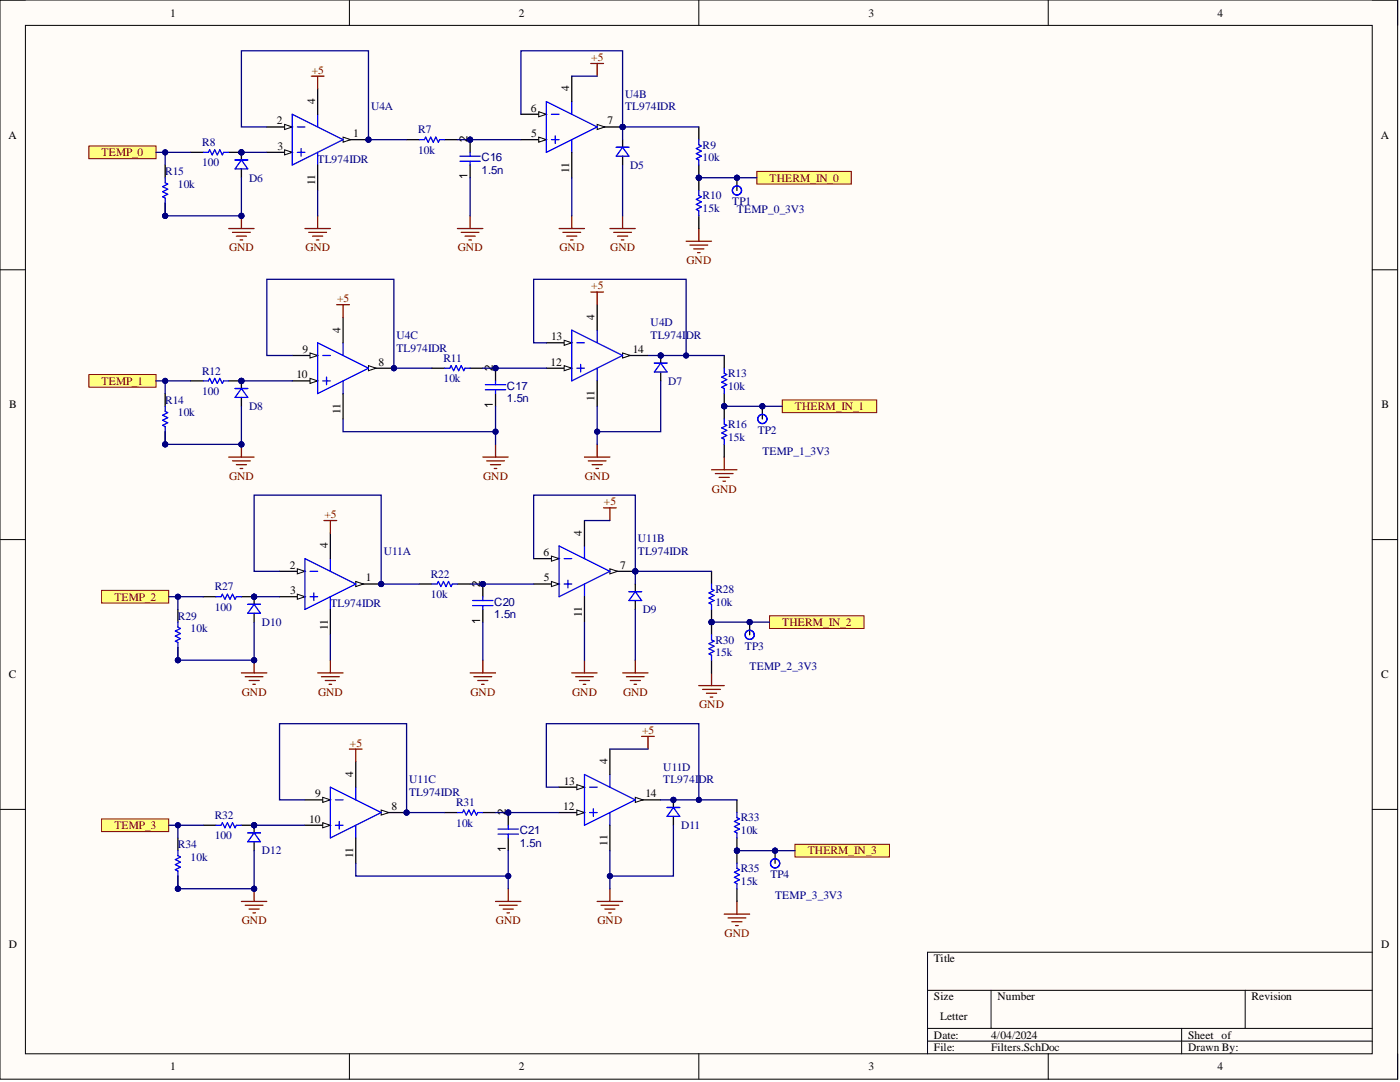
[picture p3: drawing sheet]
<svg xmlns="http://www.w3.org/2000/svg" width="279mm" height="216mm" viewBox="0 0 279 216" stroke-linecap="round" stroke-linejoin="round" font-family="sans-serif">
<defs><g id="words">
<g font-size="2.3">
<text x="34" y="3.3">1</text>
<text x="103.5" y="3.3">2</text>
<text x="173.4" y="3.3">3</text>
<text x="243" y="3.3">4</text>
<text x="62.9" y="20.8" transform="rotate(-90 62.9 20.8)">4</text>
<text x="105.9" y="22.3">6</text>
<text x="113.6" y="18.2" transform="rotate(-90 113.6 18.2)">4</text>
<text x="1.7" y="27.7">A</text>
<text x="55.3" y="24.8">2</text>
<text x="55.4" y="29.9">3</text>
<text x="70.5" y="27.4">1</text>
<text x="93.3" y="28.4" transform="rotate(-90 93.3 28.4)">2</text>
<text x="106" y="27.4">5</text>
<text x="121.2" y="24.8">7</text>
<text x="275.5" y="27.7">A</text>
<text x="93.3" y="35.8" transform="rotate(-90 93.3 35.8)">1</text>
<text x="113.6" y="34.5" transform="rotate(-90 113.6 34.5)">11</text>
<text x="62.9" y="37" transform="rotate(-90 62.9 37)">11</text>
<text x="118.7" y="63.8" transform="rotate(-90 118.7 63.8)">4</text>
<text x="60.4" y="70.4">9</text>
<text x="68" y="66.4" transform="rotate(-90 68 66.4)">4</text>
<text x="110" y="67.9">13</text>
<text x="126.3" y="70.4">14</text>
<text x="59.2" y="75.5">10</text>
<text x="75.6" y="73">8</text>
<text x="98.4" y="74" transform="rotate(-90 98.4 74)">2</text>
<text x="109.9" y="73">12</text>
<text x="1.9" y="81.5">B</text>
<text x="68" y="82.6" transform="rotate(-90 68 82.6)">11</text>
<text x="98.4" y="81.4" transform="rotate(-90 98.4 81.4)">1</text>
<text x="118.7" y="80.1" transform="rotate(-90 118.7 80.1)">11</text>
<text x="275.7" y="81.5">B</text>
<text x="116.1" y="106.9" transform="rotate(-90 116.1 106.9)">4</text>
<text x="57.8" y="113.5">2</text>
<text x="65.4" y="109.4" transform="rotate(-90 65.4 109.4)">4</text>
<text x="108.4" y="111">6</text>
<text x="123.7" y="113.5">7</text>
<text x="57.9" y="118.6">3</text>
<text x="73" y="116">1</text>
<text x="95.9" y="117" transform="rotate(-90 95.9 117)">2</text>
<text x="108.5" y="116">5</text>
<text x="65.4" y="125.7" transform="rotate(-90 65.4 125.7)">11</text>
<text x="95.9" y="124.5" transform="rotate(-90 95.9 124.5)">1</text>
<text x="116.1" y="123.1" transform="rotate(-90 116.1 123.1)">11</text>
<text x="1.8" y="135.4">C</text>
<text x="275.6" y="135.4">C</text>
<text x="70.5" y="155" transform="rotate(-90 70.5 155)">4</text>
<text x="121.2" y="152.5" transform="rotate(-90 121.2 152.5)">4</text>
<text x="62.9" y="159.1">9</text>
<text x="78.1" y="161.6">8</text>
<text x="112.4" y="161.6">12</text>
<text x="112.5" y="156.6">13</text>
<text x="128.8" y="159.1">14</text>
<text x="61.7" y="164.2">10</text>
<text x="100.9" y="162.6" transform="rotate(-90 100.9 162.6)">2</text>
<text x="70.5" y="171.3" transform="rotate(-90 70.5 171.3)">11</text>
<text x="100.9" y="170.1" transform="rotate(-90 100.9 170.1)">1</text>
<text x="121.2" y="168.7" transform="rotate(-90 121.2 168.7)">11</text>
<text x="1.8" y="189.2">D</text>
<text x="275.6" y="189.2">D</text>
<text x="186.4" y="192">Title</text>
<text x="186.4" y="199.6">Size</text>
<text x="187.6" y="203.4">Letter</text>
<text x="199.1" y="199.6">Number</text>
<text x="249.8" y="199.6">Revision</text>
<text x="186.4" y="207.2">Date:</text>
<text x="186.4" y="209.8">File:</text>
<text x="197.8" y="207.2">4/04/2024</text>
<text x="197.8" y="209.8">Filters.SchDoc</text>
<text x="237.1" y="207.2">Sheet of</text>
<text x="237.1" y="209.8">Drawn By:</text>
<text x="34" y="213.6">1</text>
<text x="103.5" y="213.6">2</text>
<text x="173.4" y="213.6">3</text>
<text x="243" y="213.6">4</text>
</g>
<g font-size="2.3" fill="#800000">
<text x="62.2" y="14.7">+5</text>
<text x="118" y="12.2">+5</text>
<text x="20.3" y="31.2">TEMP_0</text>
<text x="153.6" y="36.2">THERM_IN_0</text>
<text x="45.7" y="50.2">GND</text>
<text x="60.9" y="50.2">GND</text>
<text x="91.4" y="50.2">GND</text>
<text x="111.7" y="50.2">GND</text>
<text x="121.8" y="50.2">GND</text>
<text x="137" y="52.7">GND</text>
<text x="118" y="57.8">+5</text>
<text x="67.3" y="60.3">+5</text>
<text x="20.3" y="76.8">TEMP_1</text>
<text x="158.7" y="81.8">THERM_IN_1</text>
<text x="45.7" y="95.8">GND</text>
<text x="96.4" y="95.8">GND</text>
<text x="116.7" y="95.8">GND</text>
<text x="120.5" y="100.8">+5</text>
<text x="142.1" y="98.3">GND</text>
<text x="64.7" y="103.4">+5</text>
<text x="22.8" y="119.8">TEMP_2</text>
<text x="156.1" y="124.9">THERM_IN_2</text>
<text x="48.3" y="138.8">GND</text>
<text x="63.5" y="138.8">GND</text>
<text x="93.9" y="138.8">GND</text>
<text x="114.2" y="138.8">GND</text>
<text x="124.3" y="138.8">GND</text>
<text x="139.5" y="141.4">GND</text>
<text x="69.8" y="149">+5</text>
<text x="128.1" y="146.4">+5</text>
<text x="22.8" y="165.4">TEMP_3</text>
<text x="161.2" y="170.5">THERM_IN_3</text>
<text x="48.3" y="184.4">GND</text>
<text x="99" y="184.4">GND</text>
<text x="119.3" y="184.4">GND</text>
<text x="144.6" y="187">GND</text>
</g>
<g font-size="2.3" fill="#000080">
<text x="74" y="22">U4A</text>
<text x="124.8" y="19.5">U4B</text>
<text x="124.8" y="22">TL974IDR</text>
<text x="40.3" y="29.1">R8</text>
<text x="83.4" y="26.6">R7</text>
<text x="140.2" y="29.6">R9</text>
<text x="33" y="35">R15</text>
<text x="40.3" y="33.2">100</text>
<text x="63.4" y="32.4">TL974IDR</text>
<text x="83.4" y="30.7">10k</text>
<text x="96.1" y="32.2">C16</text>
<text x="96.1" y="34.7">1.5n</text>
<text x="125.8" y="33.7">D5</text>
<text x="140.2" y="32.2">10k</text>
<text x="35.5" y="37.5">10k</text>
<text x="49.7" y="36.2">D6</text>
<text x="140.2" y="39.8">R10</text>
<text x="146.1" y="41">TP1</text>
<text x="140.2" y="42.3">15k</text>
<text x="147.1" y="42.6">TEMP_0_3V3</text>
<text x="129.8" y="65.1">U4D</text>
<text x="79.1" y="67.6">U4C</text>
<text x="79.1" y="70.2">TL974IDR</text>
<text x="129.8" y="67.6">TL974IDR</text>
<text x="40.3" y="74.7">R12</text>
<text x="88.5" y="76.3">10k</text>
<text x="88.5" y="72.2">R11</text>
<text x="101.2" y="77.8">C17</text>
<text x="133.4" y="76.8">D7</text>
<text x="145.3" y="77.8">10k</text>
<text x="145.3" y="75.2">R13</text>
<text x="33" y="80.6">R14</text>
<text x="35.5" y="83.1">10k</text>
<text x="40.3" y="78.8">100</text>
<text x="49.7" y="81.8">D8</text>
<text x="101.2" y="80.3">1.5n</text>
<text x="145.3" y="87.9">15k</text>
<text x="145.3" y="85.4">R16</text>
<text x="151.2" y="86.6">TP2</text>
<text x="152.1" y="90.7">TEMP_1_3V3</text>
<text x="76.6" y="110.7">U11A</text>
<text x="127.3" y="108.2">U11B</text>
<text x="127.3" y="110.7">TL974IDR</text>
<text x="42.9" y="117.8">R27</text>
<text x="86" y="119.3">10k</text>
<text x="86" y="115.3">R22</text>
<text x="142.8" y="118.3">R28</text>
<text x="35.5" y="123.6">R29</text>
<text x="42.9" y="121.9">100</text>
<text x="52.2" y="124.9">D10</text>
<text x="65.9" y="121.1">TL974IDR</text>
<text x="98.6" y="120.8">C20</text>
<text x="98.6" y="123.4">1.5n</text>
<text x="128.3" y="122.4">D9</text>
<text x="142.8" y="120.8">10k</text>
<text x="38" y="126.2">10k</text>
<text x="142.8" y="131">15k</text>
<text x="142.8" y="128.4">R30</text>
<text x="148.7" y="129.6">TP3</text>
<text x="149.6" y="133.8">TEMP_2_3V3</text>
<text x="132.4" y="153.8">U11D</text>
<text x="81.7" y="156.3">U11C</text>
<text x="81.7" y="158.8">TL974IDR</text>
<text x="91" y="160.9">R31</text>
<text x="132.4" y="156.3">TL974IDR</text>
<text x="42.9" y="167.5">100</text>
<text x="42.9" y="163.4">R32</text>
<text x="91" y="164.9">10k</text>
<text x="103.7" y="166.4">C21</text>
<text x="135.9" y="165.4">D11</text>
<text x="147.8" y="166.4">10k</text>
<text x="147.8" y="163.9">R33</text>
<text x="35.5" y="169.2">R34</text>
<text x="38" y="171.8">10k</text>
<text x="52.2" y="170.5">D12</text>
<text x="103.7" y="169">1.5n</text>
<text x="147.8" y="176.6">15k</text>
<text x="147.8" y="174">R35</text>
<text x="153.7" y="175.2">TP4</text>
<text x="154.7" y="179.4">TEMP_3_3V3</text>
</g>
</g></defs>
<path d="M0 0h278.9v215.3h-278.9z" fill-rule="evenodd" fill="#fffcf8"/>
<path d="M0 0h278.9v215.3h-278.9z" fill="none" stroke="#000" stroke-width=".2"/>
<path d="M5.1 5.1h268.8v205.2h-268.8z" fill-rule="evenodd" fill="#fffcf8"/>
<g fill="none" stroke="#000" stroke-width=".2">
<path d="M0 0h5.1M5.1 5.1h268.8v205.2h-268.8zM69.7 0v5.1M139.5 0v5.1M209.2 0v5.1M273.9 0h5v5.1M0 53.8h5.1M273.9 53.8h5M0 107.7h5.1M273.9 107.7h5M0 161.5h5.1M273.9 161.5h5"/>
<path d="M185.1 197.6h88.8M197.8 197.6v7.6M248.5 197.6v7.6M273.9 190h-88.8v20.3M69.7 210.3v5M139.5 210.3v5M185.1 205.2h88.8M185.1 207.7h88.8M209.2 210.3v5M235.8 205.2v5.1M278.9 210.3v5"/>
</g>
<circle cx="124.3" cy="25.3" r=".51" fill="#000080"/>
<circle cx="124.3" cy="25.3" r=".51" fill="none" stroke="#000080" stroke-width=".2"/>
<path d="M119.2 25.3h5.1" fill="none" stroke="#000" stroke-width=".25"/>
<path d="M119.2 24.8l1.5 .5-1.5 .5z" fill="#f8fcff"/>
<path d="M119.2 24.8l1.5 .5-1.5 .5z" fill="none" stroke="#000" stroke-width=".2"/>
<circle cx="124.3" cy="25.3" r=".51" fill="#000080"/>
<circle cx="124.3" cy="25.3" r=".51" fill="none" stroke="#000080" stroke-width=".2"/>
<path d="M104 27.9h5" fill="none" stroke="#000" stroke-width=".25"/>
<path d="M107.5 27.4l1.5 .5-1.5 .5z" fill="#f8fcff"/>
<path d="M107.5 27.4l1.5 .5-1.5 .5z" fill="none" stroke="#000" stroke-width=".2"/>
<path d="M104 22.8h5" fill="none" stroke="#000" stroke-width=".25"/>
<path d="M107.5 22.3l1.5 .5-1.5 .5z" fill="#f8fcff"/>
<path d="M107.5 22.3l1.5 .5-1.5 .5z" fill="none" stroke="#000" stroke-width=".2"/>
<path d="M109 20.3l10.2 5-10.2 5.1zM110.1 22.8h1.5M110.1 27.9h1.5M110.8 27.1v1.5M114.1 20.3v2.5M114.1 27.9v2.5" fill="none" stroke="#00f" stroke-width=".25"/>
<path d="M114.1 15.2v5.1M114.1 30.4v5.1" fill="none" stroke="#000" stroke-width=".25"/>
<circle cx="73.5" cy="27.9" r=".51" fill="#000080"/>
<circle cx="73.5" cy="27.9" r=".51" fill="none" stroke="#000080" stroke-width=".2"/>
<path d="M68.5 27.9h5" fill="none" stroke="#000" stroke-width=".25"/>
<path d="M68.5 27.4l1.5 .5-1.5 .5z" fill="#f8fcff"/>
<path d="M68.5 27.4l1.5 .5-1.5 .5z" fill="none" stroke="#000" stroke-width=".2"/>
<circle cx="73.5" cy="27.9" r=".51" fill="#000080"/>
<circle cx="73.5" cy="27.9" r=".51" fill="none" stroke="#000080" stroke-width=".2"/>
<path d="M53.3 30.4h5" fill="none" stroke="#000" stroke-width=".25"/>
<path d="M56.8 29.9l1.5 .5-1.5 .5z" fill="#f8fcff"/>
<path d="M56.8 29.9l1.5 .5-1.5 .5z" fill="none" stroke="#000" stroke-width=".2"/>
<path d="M53.3 25.3h5" fill="none" stroke="#000" stroke-width=".25"/>
<path d="M56.8 24.8l1.5 .5-1.5 .5z" fill="#f8fcff"/>
<path d="M56.8 24.8l1.5 .5-1.5 .5z" fill="none" stroke="#000" stroke-width=".2"/>
<path d="M58.3 22.8l10.2 5.1-10.2 5zM59.3 25.3h1.6M59.3 30.4h1.6M60.1 29.6v1.6M63.4 22.8v2.5M63.4 30.4v2.5" fill="none" stroke="#00f" stroke-width=".25"/>
<path d="M63.4 17.7v5.1M63.4 32.9v5.1" fill="none" stroke="#000" stroke-width=".25"/>
<g fill="none" stroke="#800000" stroke-width=".25">
<path d="M45.6 45.6h5.1M46.4 46.4h3.6M47.2 47.1h2M47.9 47.9h.5M48.2 43.1v2.5M60.9 45.6h5M61.6 46.4h3.6M62.4 47.1h2M63.1 47.9h.5M63.4 43.1v2.5M91.3 45.6h5.1M92 46.4h3.6"/>
<path d="M92.8 47.1h2M93.6 47.9h.5M93.8 43.1v2.5M111.6 45.6h5M112.3 46.4h3.6M113.1 47.1h2M113.9 47.9h.5M114.1 43.1v2.5"/>
</g>
<circle cx="48.2" cy="43.1" r=".51" fill="#000080"/>
<circle cx="48.2" cy="43.1" r=".51" fill="none" stroke="#000080" stroke-width=".2"/>
<path d="M123 29.4h2.5M124.3 29.4l1.2 1.8h-2.5z" fill="none" stroke="#00f" stroke-width=".25"/>
<path d="M124.3 27.9v1.5M124.3 31.2v1.7M124.3 70.9h5" fill="none" stroke="#000" stroke-width=".25"/>
<path d="M121.7 45.6h5.1M122.5 46.4h3.5M123.2 47.1h2.1M124 47.9h.5M124.3 43.1v2.5" fill="none" stroke="#800000" stroke-width=".25"/>
<path d="M124.3 70.4l1.5 .5-1.5 .5z" fill="#f8fcff"/>
<path d="M124.3 70.4l1.5 .5-1.5 .5z" fill="none" stroke="#000" stroke-width=".2"/>
<path d="M109 73.5h5.1" fill="none" stroke="#000" stroke-width=".25"/>
<path d="M112.6 73l1.5 .5-1.5 .5z" fill="#f8fcff"/>
<path d="M112.6 73l1.5 .5-1.5 .5z" fill="none" stroke="#000" stroke-width=".2"/>
<path d="M109 68.4h5.1" fill="none" stroke="#000" stroke-width=".25"/>
<path d="M112.6 67.9l1.5 .5-1.5 .5z" fill="#f8fcff"/>
<path d="M112.6 67.9l1.5 .5-1.5 .5z" fill="none" stroke="#000" stroke-width=".2"/>
<path d="M114.1 65.9l10.2 5-10.2 5.1zM115.1 68.4h1.5M115.1 73.5h1.5M115.9 72.7v1.5M119.2 65.9v2.5M119.2 73.5v2.5" fill="none" stroke="#00f" stroke-width=".25"/>
<path d="M119.2 60.8v5.1M119.2 76v5.1" fill="none" stroke="#000" stroke-width=".25"/>
<circle cx="78.6" cy="73.5" r=".51" fill="#000080"/>
<circle cx="78.6" cy="73.5" r=".51" fill="none" stroke="#000080" stroke-width=".2"/>
<path d="M73.5 73.5h5.1" fill="none" stroke="#000" stroke-width=".25"/>
<path d="M73.5 73l1.6 .5-1.6 .5z" fill="#f8fcff"/>
<path d="M73.5 73l1.6 .5-1.6 .5z" fill="none" stroke="#000" stroke-width=".2"/>
<circle cx="78.6" cy="73.5" r=".51" fill="#000080"/>
<circle cx="78.6" cy="73.5" r=".51" fill="none" stroke="#000080" stroke-width=".2"/>
<path d="M58.3 76h5.1" fill="none" stroke="#000" stroke-width=".25"/>
<path d="M61.9 75.5l1.5 .5-1.5 .5z" fill="#f8fcff"/>
<path d="M61.9 75.5l1.5 .5-1.5 .5z" fill="none" stroke="#000" stroke-width=".2"/>
<path d="M58.3 70.9h5.1" fill="none" stroke="#000" stroke-width=".25"/>
<path d="M61.9 70.4l1.5 .5-1.5 .5z" fill="#f8fcff"/>
<path d="M61.9 70.4l1.5 .5-1.5 .5z" fill="none" stroke="#000" stroke-width=".2"/>
<path d="M63.4 68.4l10.1 5.1-10.1 5zM64.4 70.9h1.5M64.4 76h1.5M65.2 75.2v1.6M68.5 68.4v2.5M68.5 76v2.5" fill="none" stroke="#00f" stroke-width=".25"/>
<path d="M68.5 63.3v5.1M68.5 78.5v5.1" fill="none" stroke="#000" stroke-width=".25"/>
<path d="M62.1 15.2h2.6M63.4 15.2v2.5M117.9 12.7h2.5M119.2 12.7v2.5M117.9 58.3h2.5M119.2 58.3v2.5M67.2 60.8h2.5M68.5 60.8v2.5" fill="none" stroke="#800000" stroke-width=".25"/>
<circle cx="33" cy="43.1" r=".51" fill="#000080"/>
<circle cx="33" cy="43.1" r=".51" fill="none" stroke="#000080" stroke-width=".2"/>
<path d="M33 40.5v2.6" fill="none" stroke="#000" stroke-width=".25"/>
<circle cx="33" cy="43.1" r=".51" fill="#000080"/>
<circle cx="33" cy="43.1" r=".51" fill="none" stroke="#000080" stroke-width=".2"/>
<path d="M33 32.9v2.6" fill="none" stroke="#000" stroke-width=".25"/>
<path d="M33 35.5v1l.5 .2-1 .5 1 .5-1 .6 1 .5-1 .5 .5 .2v1" fill="none" stroke="#00f" stroke-width=".25"/>
<circle cx="147.1" cy="35.5" r=".51" fill="#000080"/>
<circle cx="147.1" cy="35.5" r=".51" fill="none" stroke="#000080" stroke-width=".2"/>
<path d="M147.1 35.5v2.5" fill="none" stroke="#000" stroke-width=".25"/>
<circle cx="147.1" cy="35.5" r=".51" fill="#000080"/>
<circle cx="147.1" cy="35.5" r=".51" fill="none" stroke="#000080" stroke-width=".2"/>
<circle cx="147.1" cy="38" r=".91" fill="none" stroke="#00f" stroke-width=".25"/>
<path d="M136.9 48.1h5.1M137.7 48.9h3.5M138.5 49.7h2M139.2 50.4h.5M139.5 45.6v2.5" fill="none" stroke="#800000" stroke-width=".25"/>
<path d="M17.8 29.1h13.3v2.6h-13.3z" fill-rule="evenodd" fill="#ffff80"/>
<path d="M17.8 29.1h13.3v2.6h-13.3z" fill="none" stroke="#800000" stroke-width=".2"/>
<path d="M151 34.2h18.9v2.5h-18.9z" fill-rule="evenodd" fill="#ffff80"/>
<path d="M151 34.2h18.9v2.5h-18.9z" fill="none" stroke="#800000" stroke-width=".2"/>
<circle cx="93.8" cy="27.9" r=".51" fill="#000080"/>
<circle cx="93.8" cy="27.9" r=".51" fill="none" stroke="#000080" stroke-width=".2"/>
<path d="M93.8 27.9v2.5M93.8 32.9v2.6" fill="none" stroke="#000" stroke-width=".25"/>
<circle cx="93.8" cy="27.9" r=".51" fill="#000080"/>
<circle cx="93.8" cy="27.9" r=".51" fill="none" stroke="#000080" stroke-width=".2"/>
<path d="M91.8 31.2h4.1M91.8 32.2h4.1M93.8 30.4v.8M93.8 32.2v.7" fill="none" stroke="#00f" stroke-width=".25"/>
<circle cx="48.2" cy="30.4" r=".51" fill="#000080"/>
<circle cx="48.2" cy="30.4" r=".51" fill="none" stroke="#000080" stroke-width=".2"/>
<path d="M45.6 30.4h2.6" fill="none" stroke="#000" stroke-width=".25"/>
<circle cx="48.2" cy="30.4" r=".51" fill="#000080"/>
<circle cx="48.2" cy="30.4" r=".51" fill="none" stroke="#000080" stroke-width=".2"/>
<path d="M38 30.4h2.6M81.1 27.9h2.6M88.8 27.9h2.5" fill="none" stroke="#000" stroke-width=".25"/>
<path d="M40.6 30.4h1l.2-.5 .5 1 .6-1 .5 1 .5-1 .5 1 .2-.5h1M83.7 27.9h1l.2-.5 .6 1 .5-1 .5 1 .5-1 .5 1 .2-.5h1.1" fill="none" stroke="#00f" stroke-width=".25"/>
<circle cx="48.2" cy="30.4" r=".51" fill="#000080"/>
<circle cx="48.2" cy="30.4" r=".51" fill="none" stroke="#000080" stroke-width=".2"/>
<path d="M46.9 31.9h2.5" fill="none" stroke="#00f" stroke-width=".25"/>
<path d="M48.2 30.4v1.5M48.2 33.7v1.8" fill="none" stroke="#000" stroke-width=".25"/>
<circle cx="48.2" cy="30.4" r=".51" fill="#000080"/>
<circle cx="48.2" cy="30.4" r=".51" fill="none" stroke="#000080" stroke-width=".2"/>
<path d="M48.2 31.9l1.2 1.8h-2.5z" fill="none" stroke="#00f" stroke-width=".25"/>
<circle cx="139.5" cy="35.5" r=".51" fill="#000080"/>
<circle cx="139.5" cy="35.5" r=".51" fill="none" stroke="#000080" stroke-width=".2"/>
<path d="M139.5 32.9v2.6" fill="none" stroke="#000" stroke-width=".25"/>
<circle cx="139.5" cy="35.5" r=".51" fill="#000080"/>
<circle cx="139.5" cy="35.5" r=".51" fill="none" stroke="#000080" stroke-width=".2"/>
<path d="M139.5 25.3v2.6" fill="none" stroke="#000" stroke-width=".25"/>
<path d="M139.5 27.9v1l.5 .2-1 .5 1 .5-1 .6 1 .5-1 .5 .5 .2v1" fill="none" stroke="#00f" stroke-width=".25"/>
<circle cx="139.5" cy="35.5" r=".51" fill="#000080"/>
<circle cx="139.5" cy="35.5" r=".51" fill="none" stroke="#000080" stroke-width=".2"/>
<path d="M139.5 35.5v2.5M139.5 43.1v2.5" fill="none" stroke="#000" stroke-width=".25"/>
<circle cx="139.5" cy="35.5" r=".51" fill="#000080"/>
<circle cx="139.5" cy="35.5" r=".51" fill="none" stroke="#000080" stroke-width=".2"/>
<path d="M139.5 38v1l.5 .3-1 .5 1 .5-1 .5 1 .5-1 .5 .5 .3v1" fill="none" stroke="#00f" stroke-width=".25"/>
<path d="M45.6 91.2h5.1M46.4 92h3.6M47.2 92.7h2M47.9 93.5h.5M48.2 88.7v2.5" fill="none" stroke="#800000" stroke-width=".25"/>
<circle cx="48.2" cy="88.7" r=".51" fill="#000080"/>
<circle cx="48.2" cy="88.7" r=".51" fill="none" stroke="#000080" stroke-width=".2"/>
<circle cx="33" cy="88.7" r=".51" fill="#000080"/>
<circle cx="33" cy="88.7" r=".51" fill="none" stroke="#000080" stroke-width=".2"/>
<path d="M33 86.1v2.6" fill="none" stroke="#000" stroke-width=".25"/>
<circle cx="33" cy="88.7" r=".51" fill="#000080"/>
<circle cx="33" cy="88.7" r=".51" fill="none" stroke="#000080" stroke-width=".2"/>
<path d="M33 78.5v2.6" fill="none" stroke="#000" stroke-width=".25"/>
<path d="M33 81.1v1l.5 .2-1 .5 1 .5-1 .6 1 .5-1 .5 .5 .2v1" fill="none" stroke="#00f" stroke-width=".25"/>
<circle cx="48.2" cy="76" r=".51" fill="#000080"/>
<circle cx="48.2" cy="76" r=".51" fill="none" stroke="#000080" stroke-width=".2"/>
<path d="M45.6 76h2.6" fill="none" stroke="#000" stroke-width=".25"/>
<circle cx="48.2" cy="76" r=".51" fill="#000080"/>
<circle cx="48.2" cy="76" r=".51" fill="none" stroke="#000080" stroke-width=".2"/>
<path d="M38 76h2.6" fill="none" stroke="#000" stroke-width=".25"/>
<path d="M40.6 76h1l.2-.5 .5 1 .6-1 .5 1 .5-1 .5 1 .2-.5h1" fill="none" stroke="#00f" stroke-width=".25"/>
<circle cx="48.2" cy="76" r=".51" fill="#000080"/>
<circle cx="48.2" cy="76" r=".51" fill="none" stroke="#000080" stroke-width=".2"/>
<path d="M46.9 77.5h2.5" fill="none" stroke="#00f" stroke-width=".25"/>
<path d="M48.2 76v1.5M48.2 79.3v1.8" fill="none" stroke="#000" stroke-width=".25"/>
<circle cx="48.2" cy="76" r=".51" fill="#000080"/>
<circle cx="48.2" cy="76" r=".51" fill="none" stroke="#000080" stroke-width=".2"/>
<path d="M48.2 77.5l1.2 1.8h-2.5z" fill="none" stroke="#00f" stroke-width=".25"/>
<path d="M96.4 91.2h5M97.1 92h3.6M97.9 92.7h2M98.6 93.5h.5M98.9 88.7v2.5" fill="none" stroke="#800000" stroke-width=".25"/>
<circle cx="98.9" cy="73.5" r=".51" fill="#000080"/>
<circle cx="98.9" cy="73.5" r=".51" fill="none" stroke="#000080" stroke-width=".2"/>
<path d="M98.9 73.5v2.5M98.9 78.5v2.6" fill="none" stroke="#000" stroke-width=".25"/>
<circle cx="98.9" cy="73.5" r=".51" fill="#000080"/>
<circle cx="98.9" cy="73.5" r=".51" fill="none" stroke="#000080" stroke-width=".2"/>
<path d="M88.8 73.5h1l.2-.5 .5 1 .5-1 .5 1 .5-1 .6 1 .2-.5h1M96.9 76.8h4M96.9 77.8h4M98.9 76v.8M98.9 77.8v.7" fill="none" stroke="#00f" stroke-width=".25"/>
<path d="M86.2 73.5h2.6M93.8 73.5h2.6" fill="none" stroke="#000" stroke-width=".25"/>
<path d="M17.8 74.7h13.3v2.6h-13.3z" fill-rule="evenodd" fill="#ffff80"/>
<path d="M17.8 74.7h13.3v2.6h-13.3z" fill="none" stroke="#800000" stroke-width=".2"/>
<path d="M116.6 91.2h5.1M117.4 92h3.6M118.2 92.7h2M118.9 93.5h.5M119.2 88.7v2.5" fill="none" stroke="#800000" stroke-width=".25"/>
<circle cx="131.9" cy="70.9" r=".51" fill="#000080"/>
<circle cx="131.9" cy="70.9" r=".51" fill="none" stroke="#000080" stroke-width=".2"/>
<path d="M130.6 72.5h2.5" fill="none" stroke="#00f" stroke-width=".25"/>
<path d="M131.9 70.9v1.6M131.9 74.2v1.8" fill="none" stroke="#000" stroke-width=".25"/>
<circle cx="131.9" cy="70.9" r=".51" fill="#000080"/>
<circle cx="131.9" cy="70.9" r=".51" fill="none" stroke="#000080" stroke-width=".2"/>
<path d="M131.9 72.5l1.2 1.7h-2.5z" fill="none" stroke="#00f" stroke-width=".25"/>
<circle cx="152.1" cy="81.1" r=".51" fill="#000080"/>
<circle cx="152.1" cy="81.1" r=".51" fill="none" stroke="#000080" stroke-width=".2"/>
<path d="M152.1 81.1v2.5" fill="none" stroke="#000" stroke-width=".25"/>
<circle cx="152.1" cy="81.1" r=".51" fill="#000080"/>
<circle cx="152.1" cy="81.1" r=".51" fill="none" stroke="#000080" stroke-width=".2"/>
<circle cx="152.1" cy="83.6" r=".91" fill="none" stroke="#00f" stroke-width=".25"/>
<path d="M142 93.7h5.1M142.8 94.5h3.5M143.5 95.3h2.1M144.3 96h.5M144.5 91.2v2.5" fill="none" stroke="#800000" stroke-width=".25"/>
<path d="M156.1 79.8h18.9v2.5h-18.9z" fill-rule="evenodd" fill="#ffff80"/>
<path d="M156.1 79.8h18.9v2.5h-18.9z" fill="none" stroke="#800000" stroke-width=".2"/>
<circle cx="144.5" cy="81.1" r=".51" fill="#000080"/>
<circle cx="144.5" cy="81.1" r=".51" fill="none" stroke="#000080" stroke-width=".2"/>
<path d="M144.5 78.5v2.6" fill="none" stroke="#000" stroke-width=".25"/>
<circle cx="144.5" cy="81.1" r=".51" fill="#000080"/>
<circle cx="144.5" cy="81.1" r=".51" fill="none" stroke="#000080" stroke-width=".2"/>
<path d="M144.5 70.9v2.6" fill="none" stroke="#000" stroke-width=".25"/>
<path d="M144.5 73.5v1l.5 .2-1 .5 1 .5-1 .6 1 .5-1 .5 .5 .2v1" fill="none" stroke="#00f" stroke-width=".25"/>
<circle cx="144.5" cy="81.1" r=".51" fill="#000080"/>
<circle cx="144.5" cy="81.1" r=".51" fill="none" stroke="#000080" stroke-width=".2"/>
<path d="M144.5 81.1v2.5M144.5 88.7v2.5" fill="none" stroke="#000" stroke-width=".25"/>
<circle cx="144.5" cy="81.1" r=".51" fill="#000080"/>
<circle cx="144.5" cy="81.1" r=".51" fill="none" stroke="#000080" stroke-width=".2"/>
<path d="M144.5 83.6v1l.5 .3-1 .5 1 .5-1 .5 1 .5-1 .5 .5 .3v1" fill="none" stroke="#00f" stroke-width=".25"/>
<circle cx="126.8" cy="114" r=".51" fill="#000080"/>
<circle cx="126.8" cy="114" r=".51" fill="none" stroke="#000080" stroke-width=".2"/>
<path d="M121.7 114h5.1" fill="none" stroke="#000" stroke-width=".25"/>
<path d="M121.7 113.5l1.5 .5-1.5 .5z" fill="#f8fcff"/>
<path d="M121.7 113.5l1.5 .5-1.5 .5z" fill="none" stroke="#000" stroke-width=".2"/>
<circle cx="126.8" cy="114" r=".51" fill="#000080"/>
<circle cx="126.8" cy="114" r=".51" fill="none" stroke="#000080" stroke-width=".2"/>
<path d="M106.5 116.5h5.1" fill="none" stroke="#000" stroke-width=".25"/>
<path d="M110.1 116l1.5 .5-1.5 .5z" fill="#f8fcff"/>
<path d="M110.1 116l1.5 .5-1.5 .5z" fill="none" stroke="#000" stroke-width=".2"/>
<path d="M106.5 111.5h5.1" fill="none" stroke="#000" stroke-width=".25"/>
<path d="M110.1 111l1.5 .5-1.5 .5z" fill="#f8fcff"/>
<path d="M110.1 111l1.5 .5-1.5 .5z" fill="none" stroke="#000" stroke-width=".2"/>
<path d="M111.6 108.9l10.1 5.1-10.1 5.1zM112.6 111.5h1.5M112.6 116.5h1.5M113.3 115.8v1.5M116.6 108.9v2.6M116.6 116.5v2.6" fill="none" stroke="#00f" stroke-width=".25"/>
<path d="M116.6 103.9v5M116.6 119.1v5" fill="none" stroke="#000" stroke-width=".25"/>
<circle cx="76.1" cy="116.5" r=".51" fill="#000080"/>
<circle cx="76.1" cy="116.5" r=".51" fill="none" stroke="#000080" stroke-width=".2"/>
<path d="M71 116.5h5.1" fill="none" stroke="#000" stroke-width=".25"/>
<path d="M71 116l1.5 .5-1.5 .5z" fill="#f8fcff"/>
<path d="M71 116l1.5 .5-1.5 .5z" fill="none" stroke="#000" stroke-width=".2"/>
<circle cx="76.1" cy="116.5" r=".51" fill="#000080"/>
<circle cx="76.1" cy="116.5" r=".51" fill="none" stroke="#000080" stroke-width=".2"/>
<path d="M55.8 119.1h5.1" fill="none" stroke="#000" stroke-width=".25"/>
<path d="M59.3 118.6l1.6 .5-1.6 .5z" fill="#f8fcff"/>
<path d="M59.3 118.6l1.6 .5-1.6 .5z" fill="none" stroke="#000" stroke-width=".2"/>
<path d="M55.8 114h5.1" fill="none" stroke="#000" stroke-width=".25"/>
<path d="M59.3 113.5l1.6 .5-1.6 .5z" fill="#f8fcff"/>
<path d="M59.3 113.5l1.6 .5-1.6 .5z" fill="none" stroke="#000" stroke-width=".2"/>
<path d="M60.9 111.5l10.1 5-10.1 5.1zM61.9 114h1.5M61.9 119.1h1.5M62.6 118.3v1.5M65.9 111.5v2.5M65.9 119.1v2.5" fill="none" stroke="#00f" stroke-width=".25"/>
<path d="M65.9 106.4v5.1M65.9 121.6v5.1" fill="none" stroke="#000" stroke-width=".25"/>
<g fill="none" stroke="#800000" stroke-width=".25">
<path d="M48.2 134.3h5.1M48.9 135h3.6M49.7 135.8h2M50.5 136.6h.5M50.7 131.7v2.6M63.4 134.3h5.1M64.2 135h3.5M64.9 135.8h2M65.7 136.6h.5M65.9 131.7v2.6M93.8 134.3h5.1M94.6 135h3.5"/>
<path d="M95.3 135.8h2.1M96.1 136.6h.5M96.4 131.7v2.6M114.1 134.3h5.1M114.9 135h3.5M115.6 135.8h2.1M116.4 136.6h.5M116.6 131.7v2.6"/>
</g>
<circle cx="50.7" cy="131.7" r=".51" fill="#000080"/>
<circle cx="50.7" cy="131.7" r=".51" fill="none" stroke="#000080" stroke-width=".2"/>
<path d="M125.5 118.1h2.6M126.8 118.1l1.3 1.7h-2.6z" fill="none" stroke="#00f" stroke-width=".25"/>
<path d="M126.8 116.5v1.6M126.8 119.8v1.8M126.8 159.6h5.1" fill="none" stroke="#000" stroke-width=".25"/>
<path d="M124.3 134.3h5M125 135h3.6M125.8 135.8h2M126.5 136.6h.5M126.8 131.7v2.6" fill="none" stroke="#800000" stroke-width=".25"/>
<path d="M126.8 159.1l1.5 .5-1.5 .5z" fill="#f8fcff"/>
<path d="M126.8 159.1l1.5 .5-1.5 .5z" fill="none" stroke="#000" stroke-width=".2"/>
<path d="M111.6 162.1h5" fill="none" stroke="#000" stroke-width=".25"/>
<path d="M115.1 161.6l1.5 .5-1.5 .5z" fill="#f8fcff"/>
<path d="M115.1 161.6l1.5 .5-1.5 .5z" fill="none" stroke="#000" stroke-width=".2"/>
<path d="M111.6 157.1h5" fill="none" stroke="#000" stroke-width=".25"/>
<path d="M115.1 156.6l1.5 .5-1.5 .5z" fill="#f8fcff"/>
<path d="M115.1 156.6l1.5 .5-1.5 .5z" fill="none" stroke="#000" stroke-width=".2"/>
<path d="M116.6 154.5l10.2 5.1-10.2 5.1zM117.7 157.1h1.5M121.7 154.5v2.6M117.7 162.1h1.5M118.4 161.4v1.5M121.7 162.1v2.6" fill="none" stroke="#00f" stroke-width=".25"/>
<path d="M121.7 149.5v5M121.7 164.7v5" fill="none" stroke="#000" stroke-width=".25"/>
<circle cx="81.1" cy="162.1" r=".51" fill="#000080"/>
<circle cx="81.1" cy="162.1" r=".51" fill="none" stroke="#000080" stroke-width=".2"/>
<path d="M76.1 162.1h5" fill="none" stroke="#000" stroke-width=".25"/>
<path d="M76.1 161.6l1.5 .5-1.5 .5z" fill="#f8fcff"/>
<path d="M76.1 161.6l1.5 .5-1.5 .5z" fill="none" stroke="#000" stroke-width=".2"/>
<circle cx="81.1" cy="162.1" r=".51" fill="#000080"/>
<circle cx="81.1" cy="162.1" r=".51" fill="none" stroke="#000080" stroke-width=".2"/>
<path d="M60.9 164.7h5" fill="none" stroke="#000" stroke-width=".25"/>
<path d="M64.4 164.2l1.5 .5-1.5 .5z" fill="#f8fcff"/>
<path d="M64.4 164.2l1.5 .5-1.5 .5z" fill="none" stroke="#000" stroke-width=".2"/>
<path d="M60.9 159.6h5" fill="none" stroke="#000" stroke-width=".25"/>
<path d="M64.4 159.1l1.5 .5-1.5 .5z" fill="#f8fcff"/>
<path d="M64.4 159.1l1.5 .5-1.5 .5z" fill="none" stroke="#000" stroke-width=".2"/>
<path d="M65.9 157.1l10.2 5-10.2 5.1zM66.9 159.6h1.6M71 157.1v2.5M66.9 164.7h1.6M67.7 163.9v1.5M71 164.7v2.5" fill="none" stroke="#00f" stroke-width=".25"/>
<path d="M71 152v5.1M71 167.2v5.1" fill="none" stroke="#000" stroke-width=".25"/>
<path d="M64.7 103.9h2.5M65.9 103.9v2.5M120.4 101.3h2.6M121.7 101.3v2.6M69.7 149.5h2.6M71 149.5v2.5M128.1 146.9h2.5M129.3 146.9v2.6" fill="none" stroke="#800000" stroke-width=".25"/>
<circle cx="35.5" cy="131.7" r=".51" fill="#000080"/>
<circle cx="35.5" cy="131.7" r=".51" fill="none" stroke="#000080" stroke-width=".2"/>
<path d="M35.5 129.2v2.5" fill="none" stroke="#000" stroke-width=".25"/>
<circle cx="35.5" cy="131.7" r=".51" fill="#000080"/>
<circle cx="35.5" cy="131.7" r=".51" fill="none" stroke="#000080" stroke-width=".2"/>
<path d="M35.5 121.6v2.5" fill="none" stroke="#000" stroke-width=".25"/>
<path d="M35.5 124.1v1l.5 .3-1 .5 1 .5-1 .5 1 .5-1 .5 .5 .3v1" fill="none" stroke="#00f" stroke-width=".25"/>
<circle cx="149.6" cy="124.1" r=".51" fill="#000080"/>
<circle cx="149.6" cy="124.1" r=".51" fill="none" stroke="#000080" stroke-width=".2"/>
<path d="M149.6 124.1v2.6" fill="none" stroke="#000" stroke-width=".25"/>
<circle cx="149.6" cy="124.1" r=".51" fill="#000080"/>
<circle cx="149.6" cy="124.1" r=".51" fill="none" stroke="#000080" stroke-width=".2"/>
<circle cx="149.6" cy="126.7" r=".91" fill="none" stroke="#00f" stroke-width=".25"/>
<path d="M139.5 136.8h5M140.2 137.6h3.6M141 138.3h2M141.7 139.1h.6M142 134.3v2.5" fill="none" stroke="#800000" stroke-width=".25"/>
<path d="M20.3 117.8h13.4v2.5h-13.4z" fill-rule="evenodd" fill="#ffff80"/>
<path d="M20.3 117.8h13.4v2.5h-13.4z" fill="none" stroke="#800000" stroke-width=".2"/>
<path d="M153.6 122.9h18.8v2.5h-18.8z" fill-rule="evenodd" fill="#ffff80"/>
<path d="M153.6 122.9h18.8v2.5h-18.8z" fill="none" stroke="#800000" stroke-width=".2"/>
<circle cx="96.4" cy="116.5" r=".51" fill="#000080"/>
<circle cx="96.4" cy="116.5" r=".51" fill="none" stroke="#000080" stroke-width=".2"/>
<path d="M96.4 116.5v2.6M96.4 121.6v2.5" fill="none" stroke="#000" stroke-width=".25"/>
<circle cx="96.4" cy="116.5" r=".51" fill="#000080"/>
<circle cx="96.4" cy="116.5" r=".51" fill="none" stroke="#000080" stroke-width=".2"/>
<path d="M94.3 119.8h4.1M96.4 119.1v.7M94.3 120.8h4.1M96.4 120.8v.8" fill="none" stroke="#00f" stroke-width=".25"/>
<circle cx="50.7" cy="119.1" r=".51" fill="#000080"/>
<circle cx="50.7" cy="119.1" r=".51" fill="none" stroke="#000080" stroke-width=".2"/>
<path d="M48.2 119.1h2.5" fill="none" stroke="#000" stroke-width=".25"/>
<circle cx="50.7" cy="119.1" r=".51" fill="#000080"/>
<circle cx="50.7" cy="119.1" r=".51" fill="none" stroke="#000080" stroke-width=".2"/>
<path d="M40.6 119.1h2.5M83.7 116.5h2.5M91.3 116.5h2.5" fill="none" stroke="#000" stroke-width=".25"/>
<path d="M43.1 119.1h1l.3-.5 .5 1 .5-1 .5 1 .5-1 .5 1 .3-.5h1M86.2 116.5h1l.3-.5 .5 1 .5-1 .5 1 .5-1 .5 1 .3-.5h1" fill="none" stroke="#00f" stroke-width=".25"/>
<circle cx="50.7" cy="119.1" r=".51" fill="#000080"/>
<circle cx="50.7" cy="119.1" r=".51" fill="none" stroke="#000080" stroke-width=".2"/>
<path d="M49.4 120.6h2.6" fill="none" stroke="#00f" stroke-width=".25"/>
<path d="M50.7 119.1v1.5M50.7 122.4v1.7" fill="none" stroke="#000" stroke-width=".25"/>
<circle cx="50.7" cy="119.1" r=".51" fill="#000080"/>
<circle cx="50.7" cy="119.1" r=".51" fill="none" stroke="#000080" stroke-width=".2"/>
<path d="M50.7 120.6l1.3 1.8h-2.6z" fill="none" stroke="#00f" stroke-width=".25"/>
<circle cx="142" cy="124.1" r=".51" fill="#000080"/>
<circle cx="142" cy="124.1" r=".51" fill="none" stroke="#000080" stroke-width=".2"/>
<path d="M142 121.6v2.5" fill="none" stroke="#000" stroke-width=".25"/>
<circle cx="142" cy="124.1" r=".51" fill="#000080"/>
<circle cx="142" cy="124.1" r=".51" fill="none" stroke="#000080" stroke-width=".2"/>
<path d="M142 114v2.5" fill="none" stroke="#000" stroke-width=".25"/>
<path d="M142 116.5v1l.5 .3-1 .5 1 .5-1 .5 1 .5-1 .5 .5 .3v1" fill="none" stroke="#00f" stroke-width=".25"/>
<circle cx="142" cy="124.1" r=".51" fill="#000080"/>
<circle cx="142" cy="124.1" r=".51" fill="none" stroke="#000080" stroke-width=".2"/>
<path d="M142 124.1v2.6M142 131.7v2.6" fill="none" stroke="#000" stroke-width=".25"/>
<circle cx="142" cy="124.1" r=".51" fill="#000080"/>
<circle cx="142" cy="124.1" r=".51" fill="none" stroke="#000080" stroke-width=".2"/>
<path d="M142 126.7v1l.5 .2-1 .5 1 .5-1 .6 1 .5-1 .5 .5 .2v1" fill="none" stroke="#00f" stroke-width=".25"/>
<path d="M48.2 179.9h5.1M50.7 177.3v2.6M48.9 180.6h3.6M49.7 181.4h2M50.5 182.2h.5" fill="none" stroke="#800000" stroke-width=".25"/>
<circle cx="50.7" cy="177.3" r=".51" fill="#000080"/>
<circle cx="50.7" cy="177.3" r=".51" fill="none" stroke="#000080" stroke-width=".2"/>
<circle cx="35.5" cy="177.3" r=".51" fill="#000080"/>
<circle cx="35.5" cy="177.3" r=".51" fill="none" stroke="#000080" stroke-width=".2"/>
<path d="M35.5 174.8v2.5" fill="none" stroke="#000" stroke-width=".25"/>
<circle cx="35.5" cy="177.3" r=".51" fill="#000080"/>
<circle cx="35.5" cy="177.3" r=".51" fill="none" stroke="#000080" stroke-width=".2"/>
<path d="M35.5 167.2v2.5" fill="none" stroke="#000" stroke-width=".25"/>
<path d="M35.5 169.7v1.1l.5 .2-1 .5 1 .5-1 .5 1 .5-1 .5 .5 .3v1" fill="none" stroke="#00f" stroke-width=".25"/>
<circle cx="50.7" cy="164.7" r=".51" fill="#000080"/>
<circle cx="50.7" cy="164.7" r=".51" fill="none" stroke="#000080" stroke-width=".2"/>
<path d="M48.2 164.7h2.5" fill="none" stroke="#000" stroke-width=".25"/>
<circle cx="50.7" cy="164.7" r=".51" fill="#000080"/>
<circle cx="50.7" cy="164.7" r=".51" fill="none" stroke="#000080" stroke-width=".2"/>
<path d="M40.6 164.7h2.5" fill="none" stroke="#000" stroke-width=".25"/>
<path d="M43.1 164.7h1l.3-.5 .5 1 .5-1 .5 1 .5-1 .5 1 .3-.5h1" fill="none" stroke="#00f" stroke-width=".25"/>
<circle cx="50.7" cy="164.7" r=".51" fill="#000080"/>
<circle cx="50.7" cy="164.7" r=".51" fill="none" stroke="#000080" stroke-width=".2"/>
<path d="M49.4 166.2h2.6" fill="none" stroke="#00f" stroke-width=".25"/>
<path d="M50.7 164.7v1.5M50.7 168v1.7" fill="none" stroke="#000" stroke-width=".25"/>
<circle cx="50.7" cy="164.7" r=".51" fill="#000080"/>
<circle cx="50.7" cy="164.7" r=".51" fill="none" stroke="#000080" stroke-width=".2"/>
<path d="M50.7 166.2l1.3 1.8h-2.6z" fill="none" stroke="#00f" stroke-width=".25"/>
<path d="M98.9 179.9h5.1M101.4 177.3v2.6M99.7 180.6h3.5M100.4 181.4h2M101.2 182.2h.5" fill="none" stroke="#800000" stroke-width=".25"/>
<circle cx="101.4" cy="162.1" r=".51" fill="#000080"/>
<circle cx="101.4" cy="162.1" r=".51" fill="none" stroke="#000080" stroke-width=".2"/>
<path d="M101.4 162.1v2.6M101.4 167.2v2.5" fill="none" stroke="#000" stroke-width=".25"/>
<circle cx="101.4" cy="162.1" r=".51" fill="#000080"/>
<circle cx="101.4" cy="162.1" r=".51" fill="none" stroke="#000080" stroke-width=".2"/>
<path d="M91.3 162.1h1l.3-.5 .5 1 .5-1 .5 1 .5-1 .5 1 .2-.5h1.1M99.4 165.4h4.1M99.4 166.4h4.1M101.4 164.7v.7M101.4 166.4v.8" fill="none" stroke="#00f" stroke-width=".25"/>
<path d="M88.8 162.1h2.5M96.4 162.1h2.5" fill="none" stroke="#000" stroke-width=".25"/>
<path d="M20.3 163.4h13.4v2.5h-13.4z" fill-rule="evenodd" fill="#ffff80"/>
<path d="M20.3 163.4h13.4v2.5h-13.4z" fill="none" stroke="#800000" stroke-width=".2"/>
<path d="M119.2 179.9h5.1M121.7 177.3v2.6M119.9 180.6h3.6M120.7 181.4h2M121.5 182.2h.5" fill="none" stroke="#800000" stroke-width=".25"/>
<circle cx="134.4" cy="159.6" r=".51" fill="#000080"/>
<circle cx="134.4" cy="159.6" r=".51" fill="none" stroke="#000080" stroke-width=".2"/>
<path d="M133.1 161.1h2.6" fill="none" stroke="#00f" stroke-width=".25"/>
<path d="M134.4 159.6v1.5M134.4 162.9v1.8" fill="none" stroke="#000" stroke-width=".25"/>
<circle cx="134.4" cy="159.6" r=".51" fill="#000080"/>
<circle cx="134.4" cy="159.6" r=".51" fill="none" stroke="#000080" stroke-width=".2"/>
<path d="M134.4 161.1l1.3 1.8h-2.6z" fill="none" stroke="#00f" stroke-width=".25"/>
<circle cx="154.7" cy="169.7" r=".51" fill="#000080"/>
<circle cx="154.7" cy="169.7" r=".51" fill="none" stroke="#000080" stroke-width=".2"/>
<path d="M154.7 169.7v2.6" fill="none" stroke="#000" stroke-width=".25"/>
<circle cx="154.7" cy="169.7" r=".51" fill="#000080"/>
<circle cx="154.7" cy="169.7" r=".51" fill="none" stroke="#000080" stroke-width=".2"/>
<circle cx="154.7" cy="172.3" r=".91" fill="none" stroke="#00f" stroke-width=".25"/>
<path d="M147.1 179.9v2.5M144.5 182.4h5.1M145.3 183.2h3.5M146.1 183.9h2M146.8 184.7h.5" fill="none" stroke="#800000" stroke-width=".25"/>
<path d="M158.7 168.5h18.8v2.5h-18.8z" fill-rule="evenodd" fill="#ffff80"/>
<path d="M158.7 168.5h18.8v2.5h-18.8z" fill="none" stroke="#800000" stroke-width=".2"/>
<circle cx="147.1" cy="169.7" r=".51" fill="#000080"/>
<circle cx="147.1" cy="169.7" r=".51" fill="none" stroke="#000080" stroke-width=".2"/>
<path d="M147.1 167.2v2.5" fill="none" stroke="#000" stroke-width=".25"/>
<circle cx="147.1" cy="169.7" r=".51" fill="#000080"/>
<circle cx="147.1" cy="169.7" r=".51" fill="none" stroke="#000080" stroke-width=".2"/>
<path d="M147.1 159.6v2.5" fill="none" stroke="#000" stroke-width=".25"/>
<path d="M147.1 162.1v1.1l.5 .2-1 .5 1 .5-1 .5 1 .5-1 .5 .5 .3v1" fill="none" stroke="#00f" stroke-width=".25"/>
<circle cx="147.1" cy="169.7" r=".51" fill="#000080"/>
<circle cx="147.1" cy="169.7" r=".51" fill="none" stroke="#000080" stroke-width=".2"/>
<path d="M147.1 169.7v2.6M147.1 177.3v2.6" fill="none" stroke="#000" stroke-width=".25"/>
<circle cx="147.1" cy="169.7" r=".51" fill="#000080"/>
<circle cx="147.1" cy="169.7" r=".51" fill="none" stroke="#000080" stroke-width=".2"/>
<path d="M147.1 172.3v1l.5 .2-1 .5 1 .6-1 .5 1 .5-1 .5 .5 .2v1" fill="none" stroke="#00f" stroke-width=".25"/>
<path d="M53.3 25.3h-5.1v-15.2h25.3v17.8h7.6" fill="none" stroke="#000080" stroke-width=".25"/>
<circle cx="73.5" cy="27.9" r=".51" fill="#000080"/>
<circle cx="73.5" cy="27.9" r=".51" fill="none" stroke="#000080" stroke-width=".2"/>
<path d="M91.3 27.9h12.7" fill="none" stroke="#000080" stroke-width=".25"/>
<circle cx="93.8" cy="27.9" r=".51" fill="#000080"/>
<circle cx="93.8" cy="27.9" r=".51" fill="none" stroke="#000080" stroke-width=".2"/>
<path d="M48.2 30.4h5.1M114.1 35.5v7.6" fill="none" stroke="#000080" stroke-width=".25"/>
<circle cx="48.2" cy="30.4" r=".51" fill="#000080"/>
<circle cx="48.2" cy="30.4" r=".51" fill="none" stroke="#000080" stroke-width=".2"/>
<path d="M48.2 35.5v7.6" fill="none" stroke="#000080" stroke-width=".25"/>
<circle cx="48.2" cy="43.1" r=".51" fill="#000080"/>
<circle cx="48.2" cy="43.1" r=".51" fill="none" stroke="#000080" stroke-width=".2"/>
<path d="M124.3 25.3v2.6M124.3 32.9v10.2" fill="none" stroke="#000080" stroke-width=".25"/>
<circle cx="124.3" cy="25.3" r=".51" fill="#000080"/>
<circle cx="124.3" cy="25.3" r=".51" fill="none" stroke="#000080" stroke-width=".2"/>
<path d="M58.3 70.9h-5v-15.2h25.3v17.8h7.6" fill="none" stroke="#000080" stroke-width=".25"/>
<circle cx="78.6" cy="73.5" r=".51" fill="#000080"/>
<circle cx="78.6" cy="73.5" r=".51" fill="none" stroke="#000080" stroke-width=".2"/>
<path d="M63.4 38v5.1M33 40.5v2.6h15.2" fill="none" stroke="#000080" stroke-width=".25"/>
<circle cx="33" cy="43.1" r=".51" fill="#000080"/>
<circle cx="33" cy="43.1" r=".51" fill="none" stroke="#000080" stroke-width=".2"/>
<circle cx="48.2" cy="43.1" r=".51" fill="#000080"/>
<circle cx="48.2" cy="43.1" r=".51" fill="none" stroke="#000080" stroke-width=".2"/>
<path d="M124.3 25.3h15.2" fill="none" stroke="#000080" stroke-width=".25"/>
<circle cx="124.3" cy="25.3" r=".51" fill="#000080"/>
<circle cx="124.3" cy="25.3" r=".51" fill="none" stroke="#000080" stroke-width=".2"/>
<path d="M104 22.8v-12.7h20.3v15.2" fill="none" stroke="#000080" stroke-width=".25"/>
<circle cx="124.3" cy="25.3" r=".51" fill="#000080"/>
<circle cx="124.3" cy="25.3" r=".51" fill="none" stroke="#000080" stroke-width=".2"/>
<path d="M139.5 35.5h11.5" fill="none" stroke="#000080" stroke-width=".25"/>
<circle cx="139.5" cy="35.5" r=".51" fill="#000080"/>
<circle cx="139.5" cy="35.5" r=".51" fill="none" stroke="#000080" stroke-width=".2"/>
<circle cx="147.1" cy="35.5" r=".51" fill="#000080"/>
<circle cx="147.1" cy="35.5" r=".51" fill="none" stroke="#000080" stroke-width=".2"/>
<path d="M33 30.4v2.5M93.8 35.5v7.6" fill="none" stroke="#000080" stroke-width=".25"/>
<circle cx="33" cy="30.4" r=".51" fill="#000080"/>
<circle cx="33" cy="30.4" r=".51" fill="none" stroke="#000080" stroke-width=".2"/>
<path d="M48.2 81.1v7.6" fill="none" stroke="#000080" stroke-width=".25"/>
<circle cx="48.2" cy="88.7" r=".51" fill="#000080"/>
<circle cx="48.2" cy="88.7" r=".51" fill="none" stroke="#000080" stroke-width=".2"/>
<path d="M33 86.1v2.6h15.2" fill="none" stroke="#000080" stroke-width=".25"/>
<circle cx="33" cy="88.7" r=".51" fill="#000080"/>
<circle cx="33" cy="88.7" r=".51" fill="none" stroke="#000080" stroke-width=".2"/>
<circle cx="48.2" cy="88.7" r=".51" fill="#000080"/>
<circle cx="48.2" cy="88.7" r=".51" fill="none" stroke="#000080" stroke-width=".2"/>
<path d="M33 76v2.5" fill="none" stroke="#000080" stroke-width=".25"/>
<circle cx="33" cy="76" r=".51" fill="#000080"/>
<circle cx="33" cy="76" r=".51" fill="none" stroke="#000080" stroke-width=".2"/>
<path d="M96.4 73.5h12.6" fill="none" stroke="#000080" stroke-width=".25"/>
<circle cx="98.9" cy="73.5" r=".51" fill="#000080"/>
<circle cx="98.9" cy="73.5" r=".51" fill="none" stroke="#000080" stroke-width=".2"/>
<path d="M68.5 83.6v2.5h30.4" fill="none" stroke="#000080" stroke-width=".25"/>
<circle cx="98.9" cy="86.1" r=".51" fill="#000080"/>
<circle cx="98.9" cy="86.1" r=".51" fill="none" stroke="#000080" stroke-width=".2"/>
<path d="M48.2 76h10.1" fill="none" stroke="#000080" stroke-width=".25"/>
<circle cx="48.2" cy="76" r=".51" fill="#000080"/>
<circle cx="48.2" cy="76" r=".51" fill="none" stroke="#000080" stroke-width=".2"/>
<path d="M109 68.4h-2.5v-12.7h30.4v15.2h-7.6" fill="none" stroke="#000080" stroke-width=".25"/>
<circle cx="136.9" cy="70.9" r=".51" fill="#000080"/>
<circle cx="136.9" cy="70.9" r=".51" fill="none" stroke="#000080" stroke-width=".2"/>
<circle cx="131.9" cy="70.9" r=".51" fill="#000080"/>
<circle cx="131.9" cy="70.9" r=".51" fill="none" stroke="#000080" stroke-width=".2"/>
<path d="M131.9 76v10.1h-12.7" fill="none" stroke="#000080" stroke-width=".25"/>
<circle cx="119.2" cy="86.1" r=".51" fill="#000080"/>
<circle cx="119.2" cy="86.1" r=".51" fill="none" stroke="#000080" stroke-width=".2"/>
<path d="M144.5 81.1h11.6" fill="none" stroke="#000080" stroke-width=".25"/>
<circle cx="144.5" cy="81.1" r=".51" fill="#000080"/>
<circle cx="144.5" cy="81.1" r=".51" fill="none" stroke="#000080" stroke-width=".2"/>
<circle cx="152.1" cy="81.1" r=".51" fill="#000080"/>
<circle cx="152.1" cy="81.1" r=".51" fill="none" stroke="#000080" stroke-width=".2"/>
<path d="M136.9 70.9h7.6" fill="none" stroke="#000080" stroke-width=".25"/>
<circle cx="136.9" cy="70.9" r=".51" fill="#000080"/>
<circle cx="136.9" cy="70.9" r=".51" fill="none" stroke="#000080" stroke-width=".2"/>
<path d="M55.8 114h-5.1v-15.2h25.4v17.7h7.6" fill="none" stroke="#000080" stroke-width=".25"/>
<circle cx="76.1" cy="116.5" r=".51" fill="#000080"/>
<circle cx="76.1" cy="116.5" r=".51" fill="none" stroke="#000080" stroke-width=".2"/>
<path d="M93.8 116.5h12.7" fill="none" stroke="#000080" stroke-width=".25"/>
<circle cx="96.4" cy="116.5" r=".51" fill="#000080"/>
<circle cx="96.4" cy="116.5" r=".51" fill="none" stroke="#000080" stroke-width=".2"/>
<path d="M50.7 119.1h5.1M116.6 124.1v7.6" fill="none" stroke="#000080" stroke-width=".25"/>
<circle cx="50.7" cy="119.1" r=".51" fill="#000080"/>
<circle cx="50.7" cy="119.1" r=".51" fill="none" stroke="#000080" stroke-width=".2"/>
<path d="M50.7 124.1v7.6" fill="none" stroke="#000080" stroke-width=".25"/>
<circle cx="50.7" cy="131.7" r=".51" fill="#000080"/>
<circle cx="50.7" cy="131.7" r=".51" fill="none" stroke="#000080" stroke-width=".2"/>
<path d="M126.8 114v2.5M126.8 121.6v10.1" fill="none" stroke="#000080" stroke-width=".25"/>
<circle cx="126.8" cy="114" r=".51" fill="#000080"/>
<circle cx="126.8" cy="114" r=".51" fill="none" stroke="#000080" stroke-width=".2"/>
<path d="M60.9 159.6h-5.1v-15.2h25.3v17.7h7.7" fill="none" stroke="#000080" stroke-width=".25"/>
<circle cx="81.1" cy="162.1" r=".51" fill="#000080"/>
<circle cx="81.1" cy="162.1" r=".51" fill="none" stroke="#000080" stroke-width=".2"/>
<path d="M35.5 129.2v2.5h15.2M65.9 126.7v5" fill="none" stroke="#000080" stroke-width=".25"/>
<circle cx="35.5" cy="131.7" r=".51" fill="#000080"/>
<circle cx="35.5" cy="131.7" r=".51" fill="none" stroke="#000080" stroke-width=".2"/>
<circle cx="50.7" cy="131.7" r=".51" fill="#000080"/>
<circle cx="50.7" cy="131.7" r=".51" fill="none" stroke="#000080" stroke-width=".2"/>
<path d="M126.8 114h15.2" fill="none" stroke="#000080" stroke-width=".25"/>
<circle cx="126.8" cy="114" r=".51" fill="#000080"/>
<circle cx="126.8" cy="114" r=".51" fill="none" stroke="#000080" stroke-width=".2"/>
<path d="M106.5 111.5v-12.7h20.3v15.2" fill="none" stroke="#000080" stroke-width=".25"/>
<circle cx="126.8" cy="114" r=".51" fill="#000080"/>
<circle cx="126.8" cy="114" r=".51" fill="none" stroke="#000080" stroke-width=".2"/>
<path d="M142 124.1h11.6" fill="none" stroke="#000080" stroke-width=".25"/>
<circle cx="142" cy="124.1" r=".51" fill="#000080"/>
<circle cx="142" cy="124.1" r=".51" fill="none" stroke="#000080" stroke-width=".2"/>
<circle cx="149.6" cy="124.1" r=".51" fill="#000080"/>
<circle cx="149.6" cy="124.1" r=".51" fill="none" stroke="#000080" stroke-width=".2"/>
<path d="M35.5 119.1v2.5M96.4 124.1v7.6" fill="none" stroke="#000080" stroke-width=".25"/>
<circle cx="35.5" cy="119.1" r=".51" fill="#000080"/>
<circle cx="35.5" cy="119.1" r=".51" fill="none" stroke="#000080" stroke-width=".2"/>
<path d="M50.7 169.7v7.6" fill="none" stroke="#000080" stroke-width=".25"/>
<circle cx="50.7" cy="177.3" r=".51" fill="#000080"/>
<circle cx="50.7" cy="177.3" r=".51" fill="none" stroke="#000080" stroke-width=".2"/>
<path d="M35.5 174.8v2.5h15.2" fill="none" stroke="#000080" stroke-width=".25"/>
<circle cx="35.5" cy="177.3" r=".51" fill="#000080"/>
<circle cx="35.5" cy="177.3" r=".51" fill="none" stroke="#000080" stroke-width=".2"/>
<circle cx="50.7" cy="177.3" r=".51" fill="#000080"/>
<circle cx="50.7" cy="177.3" r=".51" fill="none" stroke="#000080" stroke-width=".2"/>
<path d="M35.5 164.7v2.5" fill="none" stroke="#000080" stroke-width=".25"/>
<circle cx="35.5" cy="164.7" r=".51" fill="#000080"/>
<circle cx="35.5" cy="164.7" r=".51" fill="none" stroke="#000080" stroke-width=".2"/>
<path d="M98.9 162.1h12.7" fill="none" stroke="#000080" stroke-width=".25"/>
<circle cx="101.4" cy="162.1" r=".51" fill="#000080"/>
<circle cx="101.4" cy="162.1" r=".51" fill="none" stroke="#000080" stroke-width=".2"/>
<path d="M71 172.3v2.5h30.4" fill="none" stroke="#000080" stroke-width=".25"/>
<circle cx="101.4" cy="174.8" r=".51" fill="#000080"/>
<circle cx="101.4" cy="174.8" r=".51" fill="none" stroke="#000080" stroke-width=".2"/>
<path d="M50.7 164.7h10.2" fill="none" stroke="#000080" stroke-width=".25"/>
<circle cx="50.7" cy="164.7" r=".51" fill="#000080"/>
<circle cx="50.7" cy="164.7" r=".51" fill="none" stroke="#000080" stroke-width=".2"/>
<path d="M111.6 157.1h-2.6v-12.7h30.5v15.2h-7.6" fill="none" stroke="#000080" stroke-width=".25"/>
<circle cx="139.5" cy="159.6" r=".51" fill="#000080"/>
<circle cx="139.5" cy="159.6" r=".51" fill="none" stroke="#000080" stroke-width=".2"/>
<circle cx="134.4" cy="159.6" r=".51" fill="#000080"/>
<circle cx="134.4" cy="159.6" r=".51" fill="none" stroke="#000080" stroke-width=".2"/>
<path d="M134.4 164.7v10.1h-12.7" fill="none" stroke="#000080" stroke-width=".25"/>
<circle cx="121.7" cy="174.8" r=".51" fill="#000080"/>
<circle cx="121.7" cy="174.8" r=".51" fill="none" stroke="#000080" stroke-width=".2"/>
<path d="M147.1 169.7h11.5" fill="none" stroke="#000080" stroke-width=".25"/>
<circle cx="147.1" cy="169.7" r=".51" fill="#000080"/>
<circle cx="147.1" cy="169.7" r=".51" fill="none" stroke="#000080" stroke-width=".2"/>
<circle cx="154.7" cy="169.7" r=".51" fill="#000080"/>
<circle cx="154.7" cy="169.7" r=".51" fill="none" stroke="#000080" stroke-width=".2"/>
<path d="M139.5 159.6h7.6" fill="none" stroke="#000080" stroke-width=".25"/>
<circle cx="139.5" cy="159.6" r=".51" fill="#000080"/>
<circle cx="139.5" cy="159.6" r=".51" fill="none" stroke="#000080" stroke-width=".2"/>
<path d="M114.1 15.2h5.1M31.1 76h6.9M116.6 103.9h5.1M121.7 149.5h7.6" fill="none" stroke="#000080" stroke-width=".25"/>
<circle cx="33" cy="76" r=".51" fill="#000080"/>
<circle cx="33" cy="76" r=".51" fill="none" stroke="#000080" stroke-width=".2"/>
<path d="M31.1 30.4h6.9" fill="none" stroke="#000080" stroke-width=".25"/>
<circle cx="33" cy="30.4" r=".51" fill="#000080"/>
<circle cx="33" cy="30.4" r=".51" fill="none" stroke="#000080" stroke-width=".2"/>
<path d="M33.7 164.7h6.9" fill="none" stroke="#000080" stroke-width=".25"/>
<circle cx="35.5" cy="164.7" r=".51" fill="#000080"/>
<circle cx="35.5" cy="164.7" r=".51" fill="none" stroke="#000080" stroke-width=".2"/>
<path d="M33.7 119.1h6.9" fill="none" stroke="#000080" stroke-width=".25"/>
<circle cx="35.5" cy="119.1" r=".51" fill="#000080"/>
<circle cx="35.5" cy="119.1" r=".51" fill="none" stroke="#000080" stroke-width=".2"/>
<path d="M98.9 81.1v7.6" fill="none" stroke="#000080" stroke-width=".25"/>
<circle cx="98.9" cy="86.1" r=".51" fill="#000080"/>
<circle cx="98.9" cy="86.1" r=".51" fill="none" stroke="#000080" stroke-width=".2"/>
<path d="M101.4 169.7v7.6" fill="none" stroke="#000080" stroke-width=".25"/>
<circle cx="101.4" cy="174.8" r=".51" fill="#000080"/>
<circle cx="101.4" cy="174.8" r=".51" fill="none" stroke="#000080" stroke-width=".2"/>
<path d="M119.2 81.1v7.6" fill="none" stroke="#000080" stroke-width=".25"/>
<circle cx="119.2" cy="86.1" r=".51" fill="#000080"/>
<circle cx="119.2" cy="86.1" r=".51" fill="none" stroke="#000080" stroke-width=".2"/>
<path d="M121.7 169.7v7.6" fill="none" stroke="#000080" stroke-width=".25"/>
<circle cx="121.7" cy="174.8" r=".51" fill="#000080"/>
<circle cx="121.7" cy="174.8" r=".51" fill="none" stroke="#000080" stroke-width=".2"/>
<use href="#words"/>
</svg>
